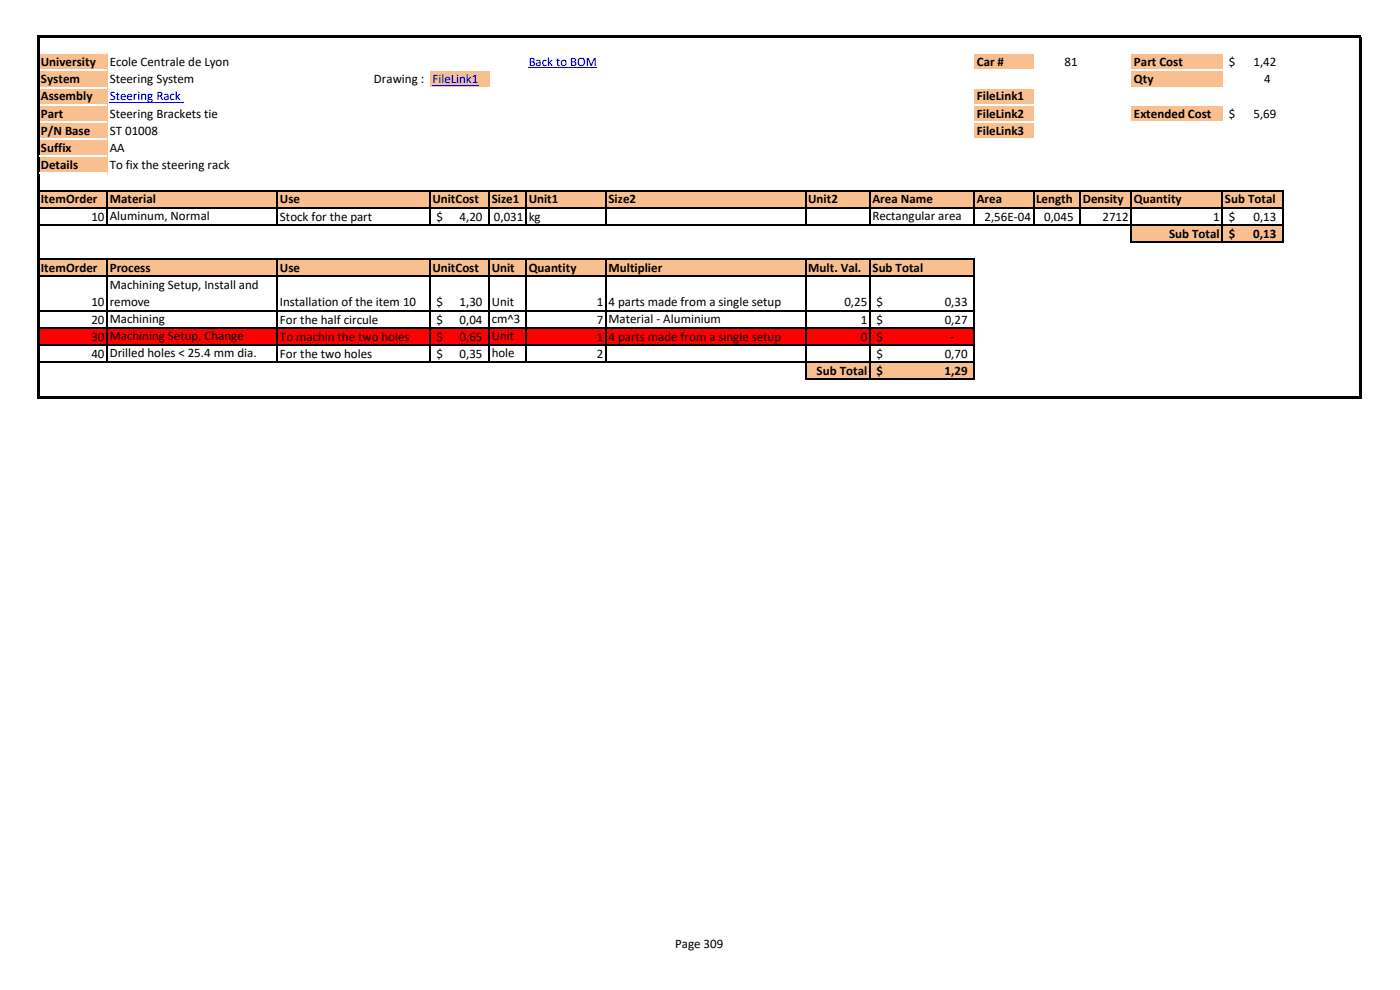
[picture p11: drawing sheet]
<svg xmlns="http://www.w3.org/2000/svg" width="297mm" height="210mm" viewBox="0 0 297 210" stroke-linecap="round" stroke-linejoin="round" font-family="sans-serif">
<defs><g id="words">
<g font-size="2.8">
<text x="8.7" y="14">University</text>
<text x="8.7" y="17.7">System</text>
<text x="23.3" y="14">Ecole Centrale de Lyon</text>
<text x="23.3" y="17.7">Steering System</text>
<text x="79.3" y="17.7">Drawing :</text>
<text x="207.2" y="14">Car #</text>
<text x="225.8" y="14">81</text>
<text x="240.6" y="14">Part Cost</text>
<text x="240.6" y="17.7">Qty</text>
<text x="260.7" y="14">$</text>
<text x="265.9" y="14">1,42</text>
<text x="268.2" y="17.7">4</text>
<text x="8.7" y="21.3">Assembly</text>
<text x="207.2" y="21.3">FileLink1</text>
<text x="8.7" y="24.9">Part</text>
<text x="8.7" y="28.6">P/N Base</text>
<text x="23.3" y="24.9">Steering Brackets tie</text>
<text x="23.3" y="28.6">ST 01008</text>
<text x="207.2" y="24.9">FileLink2</text>
<text x="207.2" y="28.6">FileLink3</text>
<text x="240.6" y="24.9">Extended Cost</text>
<text x="260.7" y="24.9">$</text>
<text x="265.9" y="24.9">5,69</text>
<text x="8.7" y="32.2">Suffix</text>
<text x="8.7" y="35.9">Details</text>
<text x="23.3" y="32.2">AA</text>
<text x="23.3" y="35.9">To fix the steering rack</text>
<text x="8.7" y="43.1">ItemOrder</text>
<text x="19.4" y="46.8">10</text>
<text x="23.3" y="43.1">Material</text>
<text x="23.3" y="46.7">Aluminum, Normal</text>
<text x="59.4" y="43.1">Use</text>
<text x="59.4" y="46.8">Stock for the part</text>
<text x="91.7" y="43.1">UnitCost</text>
<text x="92.6" y="46.8">$</text>
<text x="97.5" y="46.8">4,20</text>
<text x="104.3" y="43.1">Size1</text>
<text x="104.8" y="46.8">0,031</text>
<text x="112.2" y="43.1">Unit1</text>
<text x="112.2" y="46.8">kg</text>
<text x="129.1" y="43.1">Size2</text>
<text x="171.5" y="43.1">Unit2</text>
<text x="185.1" y="43.1">Area Name</text>
<text x="185.1" y="46.7">Rectangular area</text>
<text x="207.2" y="43.1">Area</text>
<text x="208.9" y="46.8">2,56E-04</text>
<text x="219.8" y="43.1">Length</text>
<text x="221.5" y="46.8">0,045</text>
<text x="229.7" y="43.1">Density</text>
<text x="233.9" y="46.8">2712</text>
<text x="240.6" y="43.1">Quantity</text>
<text x="257.4" y="46.8">1</text>
<text x="259.9" y="43.1">Sub Total</text>
<text x="260.7" y="46.8">$</text>
<text x="265.9" y="46.8">0,13</text>
<text x="248" y="50.4">Sub Total</text>
<text x="260.7" y="50.4">$</text>
<text x="265.9" y="50.4">0,13</text>
<text x="8.7" y="57.7">ItemOrder</text>
<text x="23.3" y="57.7">Process</text>
<text x="59.4" y="57.7">Use</text>
<text x="91.7" y="57.7">UnitCost</text>
<text x="104.3" y="57.7">Unit</text>
<text x="112.2" y="57.7">Quantity</text>
<text x="129.1" y="57.7">Multiplier</text>
<text x="171.5" y="57.7">Mult. Val.</text>
<text x="185.1" y="57.7">Sub Total</text>
<text x="19.4" y="65">10</text>
<text x="23.3" y="61.2">Machining Setup, Install and</text>
<text x="23.3" y="64.9">remove</text>
<text x="59.4" y="64.9">Installation of the item 10</text>
<text x="92.6" y="65">$</text>
<text x="97.5" y="65">1,30</text>
<text x="104.3" y="64.9">Unit</text>
<text x="126.6" y="65">1</text>
<text x="129.1" y="65">4 parts made from a single setup</text>
<text x="179.1" y="65">0,25</text>
<text x="186" y="65">$</text>
<text x="200.4" y="65">0,33</text>
<text x="19.4" y="68.6">20</text>
<text x="23.3" y="68.5">Machining</text>
<text x="59.4" y="68.6">For the half circule</text>
<text x="92.6" y="68.6">$</text>
<text x="97.5" y="68.6">0,04</text>
<text x="104.3" y="68.5">cm^3</text>
<text x="126.6" y="68.6">7</text>
<text x="129.1" y="68.5">Material - Aluminium</text>
<text x="182.6" y="68.6">1</text>
<text x="186" y="68.6">$</text>
<text x="200.4" y="68.6">0,27</text>
<text x="19.4" y="72.3">30</text>
<text x="19.4" y="75.9">40</text>
<text x="23.3" y="72.2">Machining Setup, Change</text>
<text x="23.3" y="75.8">Drilled holes &lt; 25.4 mm dia.</text>
<text x="59.4" y="72.3">To machin the two holes</text>
<text x="59.4" y="75.9">For the two holes</text>
<text x="92.6" y="72.3">$</text>
<text x="92.6" y="75.9">$</text>
<text x="97.5" y="72.3">0,65</text>
<text x="97.5" y="75.9">0,35</text>
<text x="104.3" y="72.2">Unit</text>
<text x="104.3" y="75.8">hole</text>
<text x="126.6" y="72.3">1</text>
<text x="126.6" y="75.9">2</text>
<text x="129.1" y="72.3">4 parts made from a single setup</text>
<text x="182.6" y="72.3">0</text>
<text x="186" y="72.3">$</text>
<text x="186" y="75.9">$</text>
<text x="200.4" y="75.9">0,70</text>
<text x="201.7" y="72.3">-</text>
<text x="173.3" y="79.6">Sub Total</text>
<text x="186" y="79.6">$</text>
<text x="200.4" y="79.6">1,29</text>
<text x="143.2" y="201.2">Page 309</text>
</g>
<g font-size="2.8" fill="#00f">
<text x="91.7" y="17.7">FileLink1</text>
<text x="112.2" y="14">Back to BOM</text>
<text x="23.3" y="21.3">Steering Rack</text>
</g>
</g></defs>
<g fill="#fabf8f">
<path d="M8.2 11.3h14.6v3.7h-14.6z" fill-rule="evenodd"/>
<path d="M206.7 11.3h12.6v3.7h-12.6z" fill-rule="evenodd"/>
<path d="M240 11.3h19.4v3.7h-19.4z" fill-rule="evenodd"/>
<path d="M8.2 14.9h14.6v3.7h-14.6z" fill-rule="evenodd"/>
<path d="M91.2 14.9h12.6v3.7h-12.6z" fill-rule="evenodd"/>
<path d="M240 14.9h19.4v3.7h-19.4z" fill-rule="evenodd"/>
<path d="M8.2 18.6h14.6v7.3h-14.6z" fill-rule="evenodd"/>
<path d="M206.7 18.6h12.6v7.3h-12.6z" fill-rule="evenodd"/>
<path d="M240 22.2h19.4v3.7h-19.4z" fill-rule="evenodd"/>
<path d="M8.2 25.9h14.6v3.7h-14.6z" fill-rule="evenodd"/>
<path d="M206.7 25.9h12.6v3.7h-12.6z" fill-rule="evenodd"/>
<path d="M8.2 29.5h14.6v7.3h-14.6z" fill-rule="evenodd"/>
<path d="M8.2 40.4h264v3.7h-264z" fill-rule="evenodd"/>
<path d="M240 47.7h32.2v3.7h-32.2z" fill-rule="evenodd"/>
<path d="M8.2 55h198.5v3.7h-198.5z" fill-rule="evenodd"/>
</g>
<path d="M8.2 69.6h198.5v3.7h-198.5z" fill-rule="evenodd" fill="#f00"/>
<path d="M170.9 76.9h35.8v3.6h-35.8z" fill-rule="evenodd" fill="#fabf8f"/>
<path d="M91.7 18h9.8M112.2 14.4h14.5M23.3 21.7h15.7" fill="none" stroke="#00f" stroke-width=".21"/>
<g fill="#fff">
<path d="M8.4 11.2h14.4v.2h-14.4z" fill-rule="evenodd"/>
<path d="M206.7 11.2h12.6v.2h-12.6z" fill-rule="evenodd"/>
<path d="M8.4 14.8h14.4v.3h-14.4z" fill-rule="evenodd"/>
<path d="M91.2 14.8h12.6v.3h-12.6z" fill-rule="evenodd"/>
<path d="M206.7 14.8h12.6v.3h-12.6z" fill-rule="evenodd"/>
<path d="M8.4 18.5h14.4v.2h-14.4z" fill-rule="evenodd"/>
<path d="M91.2 18.5h12.6v.2h-12.6z" fill-rule="evenodd"/>
<path d="M206.7 18.5h12.6v.2h-12.6z" fill-rule="evenodd"/>
<path d="M8.4 22.1h14.4v.3h-14.4z" fill-rule="evenodd"/>
<path d="M91.2 22.1h12.6v.3h-12.6z" fill-rule="evenodd"/>
<path d="M206.7 22.1h12.6v.3h-12.6z" fill-rule="evenodd"/>
<path d="M8.4 25.7h14.4v.3h-14.4z" fill-rule="evenodd"/>
<path d="M91.2 25.7h12.6v.3h-12.6z" fill-rule="evenodd"/>
<path d="M206.7 25.7h12.6v.3h-12.6z" fill-rule="evenodd"/>
<path d="M8.4 29.4h14.4v.2h-14.4z" fill-rule="evenodd"/>
</g>
<g fill="none" stroke="#000" stroke-width=".25">
<path d="M22.7 40.6v7.2M22.7 55.1v21.9M58.9 40.6v7.2M58.9 55.1v21.9M91.2 40.6v7.2M91.2 55.1v21.9M103.8 40.6v7.2M103.8 55.1v21.9M111.6 40.6v7.2M111.6 55.1v21.9M128.5 40.6v7.2M128.5 55.1v21.9"/>
<path d="M170.9 40.6v7.2M170.9 55.1v25.5M184.6 40.6v7.2M184.6 55.1v25.5M206.7 40.6v7.2M206.7 55.1v25.5M219.3 40.6v7.2M229.2 40.6v7.2M240 40.6v10.9M259.3 40.6v10.9M272.2 40.6v10.9"/>
</g>
<g fill="#000">
<path d="M8.4 7.5h280.4v.4h-280.4z" fill-rule="evenodd"/>
<path d="M7.9 7.5h.5v77h-.5z" fill-rule="evenodd"/>
<path d="M288.3 7.9h.5v76.6h-.5z" fill-rule="evenodd"/>
</g>
<g fill="#fff">
<path d="M240 11.2h19.4v.2h-19.4z" fill-rule="evenodd"/>
<path d="M240 14.8h19.4v.3h-19.4z" fill-rule="evenodd"/>
<path d="M240 18.5h19.4v.2h-19.4z" fill-rule="evenodd"/>
<path d="M240 22.1h19.4v.3h-19.4z" fill-rule="evenodd"/>
<path d="M240 25.7h19.4v.3h-19.4z" fill-rule="evenodd"/>
<path d="M206.7 29.4h12.6v.2h-12.6z" fill-rule="evenodd"/>
<path d="M8.4 33h14.4v.3h-14.4z" fill-rule="evenodd"/>
<path d="M8.4 36.7h14.4v.2h-14.4z" fill-rule="evenodd"/>
</g>
<path d="M8.4 40.4h263.9M8.4 44.1h263.9M8.4 47.7h263.9M8.4 55h198.4M8.4 58.6h198.4M240.1 51.4h32.2M8.4 65.9h198.4M8.4 69.6h198.4M8.4 73.2h198.4M8.4 76.9h198.4M171.1 80.5h35.7" fill="none" stroke="#000" stroke-width=".25"/>
<path d="M8.4 84h280.4v.5h-280.4z" fill-rule="evenodd" fill="#000"/>
<use href="#words"/>
</svg>
